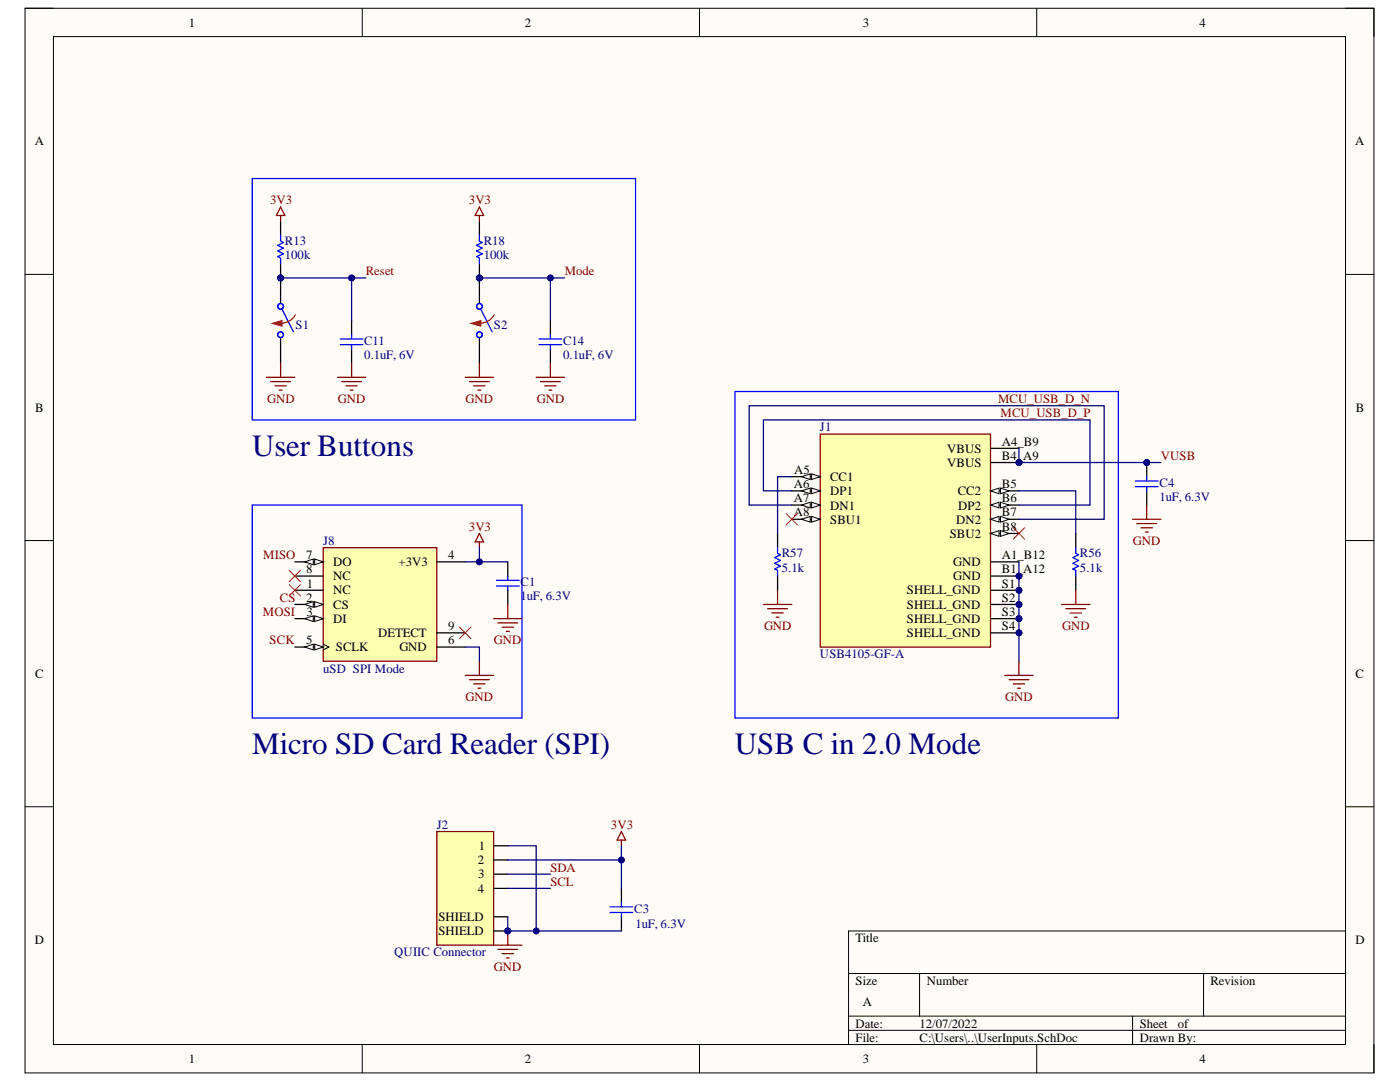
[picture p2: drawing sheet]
<svg xmlns="http://www.w3.org/2000/svg" width="279mm" height="216mm" viewBox="0 0 279 216" stroke-linecap="round" stroke-linejoin="round" font-family="sans-serif">
<defs><g id="words">
<g font-size="6.2" fill="#000080">
<text x="50.3" y="90.9">User Buttons</text>
<text x="50.3" y="150.4">Micro SD Card Reader (SPI)</text>
<text x="146.6" y="150.4">USB C in 2.0 Mode</text>
</g>
<g font-size="2.5">
<text x="37.7" y="5.3">1</text>
<text x="104.8" y="5.3">2</text>
<text x="172.2" y="5.3">3</text>
<text x="239.4" y="5.3">4</text>
<text x="6.9" y="29">A</text>
<text x="270.4" y="29">A</text>
<text x="7" y="82.1">B</text>
<text x="270.6" y="82.1">B</text>
<text x="199.9" y="88.9">A4_B9</text>
<text x="158.5" y="94.6">A5</text>
<text x="189" y="90.3">VBUS</text>
<text x="189" y="93.1">VBUS</text>
<text x="199.9" y="91.7">B4_A9</text>
<text x="158.4" y="97.4">A6</text>
<text x="158.4" y="100.2">A7</text>
<text x="165.7" y="96">CC1</text>
<text x="165.7" y="98.8">DP1</text>
<text x="165.7" y="101.7">DN1</text>
<text x="191.1" y="98.8">CC2</text>
<text x="191.2" y="101.7">DP2</text>
<text x="199.9" y="97.4">B5</text>
<text x="199.9" y="100.2">B6</text>
<text x="158.4" y="103">A8</text>
<text x="165.7" y="104.5">SBU1</text>
<text x="189.5" y="107.3">SBU2</text>
<text x="190.8" y="104.5">DN2</text>
<text x="199.9" y="103">B7</text>
<text x="199.9" y="105.9">B8</text>
<text x="61.1" y="111.6">7</text>
<text x="66.5" y="112.9">DO</text>
<text x="79.5" y="112.9">+3V3</text>
<text x="89.4" y="111.6">4</text>
<text x="190.2" y="112.9">GND</text>
<text x="199.9" y="111.6">A1_B12</text>
<text x="61.1" y="114.4">8</text>
<text x="61.3" y="117.2">1</text>
<text x="66.5" y="115.8">NC</text>
<text x="66.5" y="118.6">NC</text>
<text x="181" y="118.6">SHELL_GND</text>
<text x="190.2" y="115.8">GND</text>
<text x="199.9" y="114.4">B1_A12</text>
<text x="199.9" y="117.2">S1</text>
<text x="61.1" y="120">2</text>
<text x="61.2" y="122.9">3</text>
<text x="66.5" y="121.5">CS</text>
<text x="66.5" y="124.3">DI</text>
<text x="89.4" y="125.7">9</text>
<text x="181" y="121.5">SHELL_GND</text>
<text x="181" y="124.3">SHELL_GND</text>
<text x="199.9" y="120">S2</text>
<text x="199.9" y="122.9">S3</text>
<text x="199.9" y="125.7">S4</text>
<text x="61.1" y="128.6">5</text>
<text x="67" y="129.9">SCLK</text>
<text x="75.5" y="127.1">DETECT</text>
<text x="79.7" y="129.9">GND</text>
<text x="89.4" y="128.6">6</text>
<text x="181" y="127.1">SHELL_GND</text>
<text x="7" y="135.3">C</text>
<text x="270.5" y="135.3">C</text>
<text x="95.4" y="172.5">2</text>
<text x="95.5" y="169.6">1</text>
<text x="95.4" y="178.1">4</text>
<text x="95.4" y="175.3">3</text>
<text x="87.5" y="183.8">SHIELD</text>
<text x="6.9" y="188.4">D</text>
<text x="87.5" y="186.6">SHIELD</text>
<text x="170.8" y="188">Title</text>
<text x="270.5" y="188.4">D</text>
<text x="170.8" y="196.5">Size</text>
<text x="185" y="196.5">Number</text>
<text x="241.6" y="196.5">Revision</text>
<text x="172.2" y="200.8">A</text>
<text x="170.8" y="205">Date:</text>
<text x="170.8" y="207.8">File:</text>
<text x="183.5" y="205">12/07/2022</text>
<text x="183.5" y="207.8">C:\Users\..\UserInputs.SchDoc</text>
<text x="227.4" y="205">Sheet</text>
<text x="227.4" y="207.8">Drawn By:</text>
<text x="235.1" y="205">of</text>
<text x="37.7" y="212.1">1</text>
<text x="104.8" y="212.1">2</text>
<text x="172.2" y="212.1">3</text>
<text x="239.4" y="212.1">4</text>
</g>
<g font-size="2.5" fill="#800000">
<text x="53.9" y="40.8">3V3</text>
<text x="93.6" y="40.8">3V3</text>
<text x="73" y="54.9">Reset</text>
<text x="112.7" y="54.9">Mode</text>
<text x="53.3" y="80.4">GND</text>
<text x="67.4" y="80.4">GND</text>
<text x="92.9" y="80.4">GND</text>
<text x="107.1" y="80.4">GND</text>
<text x="199.2" y="80.4">MCU_USB_D_N</text>
<text x="199.7" y="83.2">MCU_USB_D_P</text>
<text x="231.7" y="91.7">VUSB</text>
<text x="93.6" y="105.9">3V3</text>
<text x="52.5" y="111.6">MISO</text>
<text x="226.1" y="108.7">GND</text>
<text x="52.5" y="122.9">MOSI</text>
<text x="55.8" y="120">CS</text>
<text x="152.5" y="125.7">GND</text>
<text x="212" y="125.7">GND</text>
<text x="53.8" y="128.6">SCK</text>
<text x="98.6" y="128.6">GND</text>
<text x="92.9" y="139.9">GND</text>
<text x="200.6" y="139.9">GND</text>
<text x="121.9" y="165.4">3V3</text>
<text x="109.8" y="173.9">SDA</text>
<text x="109.8" y="176.7">SCL</text>
<text x="98.6" y="193.7">GND</text>
</g>
<g font-size="2.5" fill="#000080">
<text x="56.9" y="51.8">100k</text>
<text x="56.9" y="49">R13</text>
<text x="96.5" y="51.8">100k</text>
<text x="96.5" y="49">R18</text>
<text x="59" y="65.6">S1</text>
<text x="98.6" y="65.6">S2</text>
<text x="72.7" y="71.7">0.1uF, 6V</text>
<text x="72.7" y="68.8">C11</text>
<text x="112.4" y="71.7">0.1uF, 6V</text>
<text x="112.4" y="68.8">C14</text>
<text x="163.6" y="86">J1</text>
<text x="231.4" y="99.9">1uF, 6.3V</text>
<text x="231.4" y="97.1">C4</text>
<text x="64.5" y="108.7">J8</text>
<text x="156" y="111.2">R57</text>
<text x="215.5" y="111.2">R56</text>
<text x="103.9" y="119.8">1uF, 6.3V</text>
<text x="103.9" y="116.9">C1</text>
<text x="156" y="114.1">5.1k</text>
<text x="215.5" y="114.1">5.1k</text>
<text x="163.6" y="131.4">USB4105-GF-A</text>
<text x="64.5" y="134.2">uSD SPI Mode</text>
<text x="87.2" y="165.4">J2</text>
<text x="126.6" y="182.1">C3</text>
<text x="126.8" y="185.2">1uF, 6.3V</text>
<text x="78.7" y="190.8">QUIIC Connector</text>
</g>
</g></defs>
<path d="M5 1.6h269.2v212.5h-269.2z" fill-rule="evenodd" fill="#fffcf8"/>
<path d="M5 1.6h269.2v212.5h-269.2z" fill="none" stroke="#000" stroke-width=".2"/>
<path d="M10.7 7.3h257.8v201.1h-257.8z" fill-rule="evenodd" fill="#fffcf8"/>
<g fill="none" stroke="#000" stroke-width=".2">
<path d="M5 1.6h5.7M10.7 7.3h257.8v201.1h-257.8zM72.3 1.6v5.7M139.6 1.6v5.7M206.9 1.6v5.7M268.5 1.6h5.7v5.7M5 54.8h5.7M268.5 54.8h5.7M5 107.9h5.7M268.5 107.9h5.7M5 161h5.7M268.5 161h5.7"/>
<path d="M169.3 194.3h99.2M183.5 194.3v8.5M240.2 194.3v8.5M268.5 185.8h-99.2v22.6M72.3 208.4v5.7M139.6 208.4v5.7M169.3 202.8h99.2M169.3 205.6h99.2M206.9 208.4v5.7M226 202.8v5.6M274.2 208.4v5.7"/>
</g>
<path d="M70.2 64v2.8M70.2 69.6v2.9" fill="none" stroke="#000" stroke-width=".25"/>
<path d="M67.9 67.6h4.5M67.9 68.8h4.5M70.2 66.8v.8M70.2 68.8v.8" fill="none" stroke="#00f" stroke-width=".25"/>
<circle cx="56" cy="55.5" r=".57" fill="#000080"/>
<circle cx="56" cy="55.5" r=".57" fill="none" stroke="#000080" stroke-width=".2"/>
<path d="M56 44.1v2.9M56 52.6v2.9" fill="none" stroke="#000" stroke-width=".25"/>
<circle cx="56" cy="55.5" r=".57" fill="#000080"/>
<circle cx="56" cy="55.5" r=".57" fill="none" stroke="#000080" stroke-width=".2"/>
<path d="M56 47v1.1l.6 .3-1.2 .5 1.2 .6-1.2 .6 1.2 .5-1.2 .6 .6 .3v1.1" fill="none" stroke="#00f" stroke-width=".25"/>
<path d="M56 41.3l.9 1.7h-1.7zM56 43v1.1M67.3 75.3h5.7M68.2 76.1h4M69 77h2.3M69.9 77.8h.6M70.2 72.5v2.8" fill="none" stroke="#800000" stroke-width=".25"/>
<circle cx="56" cy="55.5" r=".57" fill="#000080"/>
<circle cx="56" cy="55.5" r=".57" fill="none" stroke="#000080" stroke-width=".2"/>
<path d="M56 55.5v5.1" fill="none" stroke="#000" stroke-width=".25"/>
<circle cx="56" cy="55.5" r=".57" fill="#000080"/>
<circle cx="56" cy="55.5" r=".57" fill="none" stroke="#000080" stroke-width=".2"/>
<path d="M56 67.4v5.1" fill="none" stroke="#000" stroke-width=".25"/>
<g fill="none" stroke="#00f" stroke-width=".25">
<path d="M56.3 61.7l2.3 4.5"/>
<circle cx="56" cy="66.8" r=".57"/>
<circle cx="56" cy="61.1" r=".57"/>
</g>
<path d="M58.9 62.8a3.4 3.4 0 0 1-2.9 1.7" fill="none" stroke="#f00" stroke-width=".25"/>
<path d="M54.3 64.5l2-.5v1.1z" fill="#f00"/>
<path d="M54.3 64.5l2-.5v1.1z" fill="none" stroke="#f00" stroke-width=".2"/>
<path d="M53.2 75.3h5.6M54 76.1h4M54.9 77h2.2M55.7 77.8h.6M56 72.5v2.8" fill="none" stroke="#800000" stroke-width=".25"/>
<path d="M109.8 64v2.8M109.8 69.6v2.9" fill="none" stroke="#000" stroke-width=".25"/>
<path d="M107.6 67.6h4.5M107.6 68.8h4.5M109.8 66.8v.8M109.8 68.8v.8" fill="none" stroke="#00f" stroke-width=".25"/>
<circle cx="95.7" cy="55.5" r=".57" fill="#000080"/>
<circle cx="95.7" cy="55.5" r=".57" fill="none" stroke="#000080" stroke-width=".2"/>
<path d="M95.7 44.1v2.9M95.7 52.6v2.9" fill="none" stroke="#000" stroke-width=".25"/>
<circle cx="95.7" cy="55.5" r=".57" fill="#000080"/>
<circle cx="95.7" cy="55.5" r=".57" fill="none" stroke="#000080" stroke-width=".2"/>
<path d="M95.7 47v1.1l.5 .3-1.1 .5 1.1 .6-1.1 .6 1.1 .5-1.1 .6 .6 .3v1.1" fill="none" stroke="#00f" stroke-width=".25"/>
<path d="M95.7 41.3l.8 1.7h-1.7zM95.7 43v1.1M107 75.3h5.7M107.9 76.1h3.9M108.7 77h2.3M109.6 77.8h.5M109.8 72.5v2.8" fill="none" stroke="#800000" stroke-width=".25"/>
<circle cx="95.7" cy="55.5" r=".57" fill="#000080"/>
<circle cx="95.7" cy="55.5" r=".57" fill="none" stroke="#000080" stroke-width=".2"/>
<path d="M95.7 55.5v5.1" fill="none" stroke="#000" stroke-width=".25"/>
<circle cx="95.7" cy="55.5" r=".57" fill="#000080"/>
<circle cx="95.7" cy="55.5" r=".57" fill="none" stroke="#000080" stroke-width=".2"/>
<path d="M95.7 67.4v5.1" fill="none" stroke="#000" stroke-width=".25"/>
<g fill="none" stroke="#00f" stroke-width=".25">
<path d="M96 61.7l2.2 4.5"/>
<circle cx="95.7" cy="66.8" r=".57"/>
<circle cx="95.7" cy="61.1" r=".57"/>
</g>
<path d="M98.6 62.8a3.4 3.4 0 0 1-2.9 1.7" fill="none" stroke="#f00" stroke-width=".25"/>
<path d="M94 64.5l2-.5v1.1z" fill="#f00"/>
<path d="M94 64.5l2-.5v1.1z" fill="none" stroke="#f00" stroke-width=".2"/>
<path d="M92.8 75.3h5.7M93.7 76.1h4M94.5 77h2.3M95.4 77.8h.6M95.7 72.5v2.8" fill="none" stroke="#800000" stroke-width=".25"/>
<path d="M64.5 109.3h22.7v22.6h-22.7z" fill-rule="evenodd" fill="#ffffb0"/>
<path d="M64.5 109.3h22.7v22.6h-22.7z" fill="none" stroke="#800000" stroke-width=".25"/>
<path d="M58.8 112.1h5.7" fill="none" stroke="#000" stroke-width=".25"/>
<path d="M62.8 111.5l1.7 .6-1.7 .6z" fill="#f8fcff"/>
<path d="M62.8 111.5l1.7 .6-1.7 .6z" fill="none" stroke="#000" stroke-width=".2"/>
<path d="M60.8 112.1l1.7-.6v1.2z" fill="#f8fcff"/>
<path d="M60.8 112.1l1.7-.6v1.2z" fill="none" stroke="#000" stroke-width=".2"/>
<path d="M58.8 114.9h5.7M58.8 117.8h5.7M58.8 120.6h5.7" fill="none" stroke="#000" stroke-width=".25"/>
<path d="M62.8 120l1.7 .6-1.7 .6z" fill="#f8fcff"/>
<path d="M62.8 120l1.7 .6-1.7 .6z" fill="none" stroke="#000" stroke-width=".2"/>
<path d="M60.8 120.6l1.7-.6v1.2z" fill="#f8fcff"/>
<path d="M60.8 120.6l1.7-.6v1.2z" fill="none" stroke="#000" stroke-width=".2"/>
<path d="M58.8 123.4h5.7" fill="none" stroke="#000" stroke-width=".25"/>
<path d="M62.8 122.9l1.7 .5-1.7 .6z" fill="#f8fcff"/>
<path d="M62.8 122.9l1.7 .5-1.7 .6z" fill="none" stroke="#000" stroke-width=".2"/>
<path d="M60.8 123.4l1.7-.5v1.1z" fill="#f8fcff"/>
<path d="M60.8 123.4l1.7-.5v1.1z" fill="none" stroke="#000" stroke-width=".2"/>
<path d="M58.8 129.1h5.7" fill="none" stroke="#000" stroke-width=".25"/>
<path d="M62.8 128.5l1.7 .6-1.7 .6z" fill="#f8fcff"/>
<path d="M62.8 128.5l1.7 .6-1.7 .6z" fill="none" stroke="#000" stroke-width=".2"/>
<path d="M60.8 129.1l1.7-.6v1.2z" fill="#f8fcff"/>
<path d="M60.8 129.1l1.7-.6v1.2zM64.5 128.5l1.1 .6-1.1 .6" fill="none" stroke="#000" stroke-width=".2"/>
<path d="M87.2 112.1h5.6M87.2 126.3h5.6M87.2 129.1h5.6" fill="none" stroke="#000" stroke-width=".25"/>
<path d="M50.3 35.6h76.5v48.2h-76.5zM50.3 100.8h53.9v42.5h-53.9z" fill="none" stroke="#00f" stroke-width=".25"/>
<path d="M57.7 113.8l2.3 2.3M57.7 116.6l2.3 2.3M60 113.8l-2.3 2.3M60 116.6l-2.3 2.3M91.7 125.1l2.3 2.3M94 125.1l-2.3 2.3" fill="none" stroke="#f00" stroke-width=".2"/>
<path d="M95.7 106.4l.8 1.7h-1.7zM95.7 108.1v1.2M92.8 134.8h5.7M93.7 135.6h4M94.5 136.5h2.3M95.4 137.3h.6M95.7 131.9v2.9" fill="none" stroke="#800000" stroke-width=".25"/>
<circle cx="203.4" cy="92.3" r=".57" fill="#000080"/>
<circle cx="203.4" cy="92.3" r=".57" fill="none" stroke="#000080" stroke-width=".2"/>
<circle cx="203.4" cy="114.9" r=".57" fill="#000080"/>
<circle cx="203.4" cy="114.9" r=".57" fill="none" stroke="#000080" stroke-width=".2"/>
<circle cx="203.4" cy="117.8" r=".57" fill="#000080"/>
<circle cx="203.4" cy="117.8" r=".57" fill="none" stroke="#000080" stroke-width=".2"/>
<circle cx="203.4" cy="120.6" r=".57" fill="#000080"/>
<circle cx="203.4" cy="120.6" r=".57" fill="none" stroke="#000080" stroke-width=".2"/>
<circle cx="203.4" cy="123.4" r=".57" fill="#000080"/>
<circle cx="203.4" cy="123.4" r=".57" fill="none" stroke="#000080" stroke-width=".2"/>
<circle cx="203.4" cy="126.3" r=".57" fill="#000080"/>
<circle cx="203.4" cy="126.3" r=".57" fill="none" stroke="#000080" stroke-width=".2"/>
<path d="M163.7 86.6h34v42.5h-34z" fill-rule="evenodd" fill="#ffffb0"/>
<path d="M163.7 86.6h34v42.5h-34z" fill="none" stroke="#800000" stroke-width=".25"/>
<path d="M158 95.1h5.7" fill="none" stroke="#000" stroke-width=".25"/>
<path d="M162 94.6l1.7 .5-1.7 .6z" fill="#f8fcff"/>
<path d="M162 94.6l1.7 .5-1.7 .6z" fill="none" stroke="#000" stroke-width=".2"/>
<path d="M160 95.1l1.7-.5v1.1z" fill="#f8fcff"/>
<path d="M160 95.1l1.7-.5v1.1z" fill="none" stroke="#000" stroke-width=".2"/>
<path d="M158 98h5.7" fill="none" stroke="#000" stroke-width=".25"/>
<path d="M162 97.4l1.7 .6-1.7 .5z" fill="#f8fcff"/>
<path d="M162 97.4l1.7 .6-1.7 .5z" fill="none" stroke="#000" stroke-width=".2"/>
<path d="M160 98l1.7-.6v1.1z" fill="#f8fcff"/>
<path d="M160 98l1.7-.6v1.1z" fill="none" stroke="#000" stroke-width=".2"/>
<path d="M158 100.8h5.7" fill="none" stroke="#000" stroke-width=".25"/>
<path d="M162 100.2l1.7 .6-1.7 .6z" fill="#f8fcff"/>
<path d="M162 100.2l1.7 .6-1.7 .6z" fill="none" stroke="#000" stroke-width=".2"/>
<path d="M160 100.8l1.7-.6v1.2z" fill="#f8fcff"/>
<path d="M160 100.8l1.7-.6v1.2z" fill="none" stroke="#000" stroke-width=".2"/>
<path d="M158 103.6h5.7" fill="none" stroke="#000" stroke-width=".25"/>
<path d="M162 103l1.7 .6-1.7 .6z" fill="#f8fcff"/>
<path d="M162 103l1.7 .6-1.7 .6z" fill="none" stroke="#000" stroke-width=".2"/>
<path d="M160 103.6l1.7-.6v1.2z" fill="#f8fcff"/>
<path d="M160 103.6l1.7-.6v1.2z" fill="none" stroke="#000" stroke-width=".2"/>
<path d="M197.7 89.5h5.7M197.7 92.3h5.7" fill="none" stroke="#000" stroke-width=".25"/>
<circle cx="203.4" cy="92.3" r=".57" fill="#000080"/>
<circle cx="203.4" cy="92.3" r=".57" fill="none" stroke="#000080" stroke-width=".2"/>
<path d="M197.7 97.9h5.7" fill="none" stroke="#000" stroke-width=".25"/>
<path d="M197.7 97.9l1.7-.5v1.1z" fill="#f8fcff"/>
<path d="M197.7 97.9l1.7-.5v1.1z" fill="none" stroke="#000" stroke-width=".2"/>
<path d="M199.7 97.4l1.7 .5-1.7 .6z" fill="#f8fcff"/>
<path d="M199.7 97.4l1.7 .5-1.7 .6z" fill="none" stroke="#000" stroke-width=".2"/>
<path d="M197.7 100.8h5.7" fill="none" stroke="#000" stroke-width=".25"/>
<path d="M197.7 100.8l1.7-.6v1.2z" fill="#f8fcff"/>
<path d="M197.7 100.8l1.7-.6v1.2z" fill="none" stroke="#000" stroke-width=".2"/>
<path d="M199.7 100.2l1.7 .6-1.7 .6z" fill="#f8fcff"/>
<path d="M199.7 100.2l1.7 .6-1.7 .6z" fill="none" stroke="#000" stroke-width=".2"/>
<path d="M197.7 103.6h5.7" fill="none" stroke="#000" stroke-width=".25"/>
<path d="M197.7 103.6l1.7-.5v1.1z" fill="#f8fcff"/>
<path d="M197.7 103.6l1.7-.5v1.1z" fill="none" stroke="#000" stroke-width=".2"/>
<path d="M199.7 103.1l1.7 .5-1.7 .6z" fill="#f8fcff"/>
<path d="M199.7 103.1l1.7 .5-1.7 .6z" fill="none" stroke="#000" stroke-width=".2"/>
<path d="M197.7 106.4h5.7" fill="none" stroke="#000" stroke-width=".25"/>
<path d="M197.7 106.4l1.7-.5v1.1z" fill="#f8fcff"/>
<path d="M197.7 106.4l1.7-.5v1.1z" fill="none" stroke="#000" stroke-width=".2"/>
<path d="M199.7 105.9l1.7 .5-1.7 .6z" fill="#f8fcff"/>
<path d="M199.7 105.9l1.7 .5-1.7 .6z" fill="none" stroke="#000" stroke-width=".2"/>
<path d="M197.7 112.1h5.7M197.7 114.9h5.7" fill="none" stroke="#000" stroke-width=".25"/>
<circle cx="203.4" cy="114.9" r=".57" fill="#000080"/>
<circle cx="203.4" cy="114.9" r=".57" fill="none" stroke="#000080" stroke-width=".2"/>
<path d="M197.7 117.8h5.7" fill="none" stroke="#000" stroke-width=".25"/>
<circle cx="203.4" cy="117.8" r=".57" fill="#000080"/>
<circle cx="203.4" cy="117.8" r=".57" fill="none" stroke="#000080" stroke-width=".2"/>
<path d="M197.7 120.6h5.7" fill="none" stroke="#000" stroke-width=".25"/>
<circle cx="203.4" cy="120.6" r=".57" fill="#000080"/>
<circle cx="203.4" cy="120.6" r=".57" fill="none" stroke="#000080" stroke-width=".2"/>
<path d="M197.7 123.4h5.7" fill="none" stroke="#000" stroke-width=".25"/>
<circle cx="203.4" cy="123.4" r=".57" fill="#000080"/>
<circle cx="203.4" cy="123.4" r=".57" fill="none" stroke="#000080" stroke-width=".2"/>
<path d="M197.7 126.3h5.7" fill="none" stroke="#000" stroke-width=".25"/>
<circle cx="203.4" cy="126.3" r=".57" fill="#000080"/>
<circle cx="203.4" cy="126.3" r=".57" fill="none" stroke="#000080" stroke-width=".2"/>
<g fill="none" stroke="#800000" stroke-width=".25">
<path d="M155.2 117.8v2.8M214.7 117.8v2.8M152.3 120.6h5.7M153.2 121.5h4M154 122.3h2.3M154.9 123.2h.6M200.5 134.8h5.7M201.4 135.6h3.9M202.2 136.5h2.3M203.1 137.3h.5M203.4 131.9v2.9M211.9 120.6h5.6"/>
<path d="M212.7 121.5h4M213.6 122.3h2.2M214.4 123.2h.6"/>
</g>
<path d="M155.2 106.4v2.9M155.2 114.9v2.9M214.7 106.4v2.9M214.7 114.9v2.9" fill="none" stroke="#000" stroke-width=".25"/>
<path d="M146.7 78.1h76.5v65.2h-76.5zM155.2 109.3v1.1l.5 .3-1.1 .6 1.1 .5-1.1 .6 1.1 .6-1.1 .5 .6 .3v1.1M214.7 109.3v1.1l.6 .3-1.2 .6 1.2 .5-1.2 .6 1.2 .6-1.2 .5 .6 .3v1.1" fill="none" stroke="#00f" stroke-width=".25"/>
<path d="M156.9 102.5l2.2 2.2M159.1 102.5l-2.2 2.2M202.2 105.3l2.3 2.3M204.5 105.3l-2.3 2.3" fill="none" stroke="#f00" stroke-width=".2"/>
<circle cx="228.9" cy="92.3" r=".57" fill="#000080"/>
<circle cx="228.9" cy="92.3" r=".57" fill="none" stroke="#000080" stroke-width=".2"/>
<path d="M228.9 92.3v2.8M228.9 97.9v2.9" fill="none" stroke="#000" stroke-width=".25"/>
<circle cx="228.9" cy="92.3" r=".57" fill="#000080"/>
<circle cx="228.9" cy="92.3" r=".57" fill="none" stroke="#000080" stroke-width=".2"/>
<path d="M226.6 96h4.5M226.6 97.1h4.5M228.9 95.1v.9M228.9 97.1v.8M99.1 115.8h4.5M99.1 116.9h4.5M101.3 114.9v.9M101.3 116.9v.9" fill="none" stroke="#00f" stroke-width=".25"/>
<path d="M226 103.6h5.7M226.9 104.5h3.9M227.7 105.3h2.3M228.6 106.2h.5M228.9 100.8v2.8M98.5 123.4h5.7M99.4 124.3h3.9M100.2 125.1h2.3M101.1 126h.5M101.3 120.6v2.8" fill="none" stroke="#800000" stroke-width=".25"/>
<path d="M101.3 112.1v2.8M101.3 117.8v2.8" fill="none" stroke="#000" stroke-width=".25"/>
<circle cx="101.3" cy="185.8" r=".57" fill="#000080"/>
<circle cx="101.3" cy="185.8" r=".57" fill="none" stroke="#000080" stroke-width=".2"/>
<path d="M87.2 165.9h11.3v22.7h-11.3z" fill-rule="evenodd" fill="#ffffb0"/>
<path d="M87.2 165.9h11.3v22.7h-11.3z" fill="none" stroke="#800000" stroke-width=".25"/>
<path d="M98.5 168.8h2.8M98.5 171.6h2.8M98.5 174.4h2.8M98.5 177.3h2.8M98.5 182.9h2.8M98.5 185.8h2.8" fill="none" stroke="#000" stroke-width=".25"/>
<circle cx="101.3" cy="185.8" r=".57" fill="#000080"/>
<circle cx="101.3" cy="185.8" r=".57" fill="none" stroke="#000080" stroke-width=".2"/>
<path d="M70.2 55.5v8.5" fill="none" stroke="#000080" stroke-width=".25"/>
<circle cx="70.2" cy="55.5" r=".57" fill="#000080"/>
<circle cx="70.2" cy="55.5" r=".57" fill="none" stroke="#000080" stroke-width=".2"/>
<path d="M109.8 55.5v8.5" fill="none" stroke="#000080" stroke-width=".25"/>
<circle cx="109.8" cy="55.5" r=".57" fill="#000080"/>
<circle cx="109.8" cy="55.5" r=".57" fill="none" stroke="#000080" stroke-width=".2"/>
<path d="M95.7 109.3v2.8h-2.9" fill="none" stroke="#000080" stroke-width=".25"/>
<circle cx="95.7" cy="112.1" r=".57" fill="#000080"/>
<circle cx="95.7" cy="112.1" r=".57" fill="none" stroke="#000080" stroke-width=".2"/>
<path d="M203.4 112.1v19.8M92.8 129.1h2.9v2.8" fill="none" stroke="#000080" stroke-width=".25"/>
<circle cx="203.4" cy="114.9" r=".57" fill="#000080"/>
<circle cx="203.4" cy="114.9" r=".57" fill="none" stroke="#000080" stroke-width=".2"/>
<circle cx="203.4" cy="117.8" r=".57" fill="#000080"/>
<circle cx="203.4" cy="117.8" r=".57" fill="none" stroke="#000080" stroke-width=".2"/>
<circle cx="203.4" cy="120.6" r=".57" fill="#000080"/>
<circle cx="203.4" cy="120.6" r=".57" fill="none" stroke="#000080" stroke-width=".2"/>
<circle cx="203.4" cy="123.4" r=".57" fill="#000080"/>
<circle cx="203.4" cy="123.4" r=".57" fill="none" stroke="#000080" stroke-width=".2"/>
<circle cx="203.4" cy="126.3" r=".57" fill="#000080"/>
<circle cx="203.4" cy="126.3" r=".57" fill="none" stroke="#000080" stroke-width=".2"/>
<path d="M203.4 89.5v2.8" fill="none" stroke="#000080" stroke-width=".25"/>
<circle cx="203.4" cy="92.3" r=".57" fill="#000080"/>
<circle cx="203.4" cy="92.3" r=".57" fill="none" stroke="#000080" stroke-width=".2"/>
<path d="M56 55.5h17M158 95.1h-2.8v11.3M158 97.9h-5.6v-14.1h65.1v17h-14.1M203.4 97.9h11.3v8.5M158 100.8h-8.5v-19.8h70.9v22.6h-17" fill="none" stroke="#000080" stroke-width=".25"/>
<circle cx="56" cy="55.5" r=".57" fill="#000080"/>
<circle cx="56" cy="55.5" r=".57" fill="none" stroke="#000080" stroke-width=".2"/>
<circle cx="70.2" cy="55.5" r=".57" fill="#000080"/>
<circle cx="70.2" cy="55.5" r=".57" fill="none" stroke="#000080" stroke-width=".2"/>
<path d="M95.7 55.5h17" fill="none" stroke="#000080" stroke-width=".25"/>
<circle cx="95.7" cy="55.5" r=".57" fill="#000080"/>
<circle cx="95.7" cy="55.5" r=".57" fill="none" stroke="#000080" stroke-width=".2"/>
<circle cx="109.8" cy="55.5" r=".57" fill="#000080"/>
<circle cx="109.8" cy="55.5" r=".57" fill="none" stroke="#000080" stroke-width=".2"/>
<path d="M203.4 92.3h28.3" fill="none" stroke="#000080" stroke-width=".25"/>
<circle cx="203.4" cy="92.3" r=".57" fill="#000080"/>
<circle cx="203.4" cy="92.3" r=".57" fill="none" stroke="#000080" stroke-width=".2"/>
<circle cx="228.9" cy="92.3" r=".57" fill="#000080"/>
<circle cx="228.9" cy="92.3" r=".57" fill="none" stroke="#000080" stroke-width=".2"/>
<path d="M95.7 112.1h5.6" fill="none" stroke="#000080" stroke-width=".25"/>
<circle cx="95.7" cy="112.1" r=".57" fill="#000080"/>
<circle cx="95.7" cy="112.1" r=".57" fill="none" stroke="#000080" stroke-width=".2"/>
<path d="M124 165.9l.9 1.7h-1.7zM124 167.6v1.2M98.5 188.6h5.7M99.4 189.4h3.9M100.2 190.3h2.3M101.1 191.1h.5M101.3 185.8v2.8" fill="none" stroke="#800000" stroke-width=".25"/>
<circle cx="101.3" cy="185.8" r=".57" fill="#000080"/>
<circle cx="101.3" cy="185.8" r=".57" fill="none" stroke="#000080" stroke-width=".2"/>
<path d="M101.3 182.9v2.9" fill="none" stroke="#000080" stroke-width=".25"/>
<circle cx="101.3" cy="185.8" r=".57" fill="#000080"/>
<circle cx="101.3" cy="185.8" r=".57" fill="none" stroke="#000080" stroke-width=".2"/>
<path d="M101.3 168.8h5.7v17h-5.7" fill="none" stroke="#000080" stroke-width=".25"/>
<circle cx="107" cy="185.8" r=".57" fill="#000080"/>
<circle cx="107" cy="185.8" r=".57" fill="none" stroke="#000080" stroke-width=".2"/>
<circle cx="101.3" cy="185.8" r=".57" fill="#000080"/>
<circle cx="101.3" cy="185.8" r=".57" fill="none" stroke="#000080" stroke-width=".2"/>
<path d="M101.3 174.4h8.5M101.3 177.3h8.5M124 168.8v2.8h-22.7" fill="none" stroke="#000080" stroke-width=".25"/>
<circle cx="124" cy="171.6" r=".57" fill="#000080"/>
<circle cx="124" cy="171.6" r=".57" fill="none" stroke="#000080" stroke-width=".2"/>
<path d="M124 177.3v2.8M124 182.9v2.9" fill="none" stroke="#000" stroke-width=".25"/>
<path d="M121.7 180.9h4.6M121.7 182.1h4.6M124 180.1v.8M124 182.1v.8" fill="none" stroke="#00f" stroke-width=".25"/>
<path d="M124 171.6v5.7" fill="none" stroke="#000080" stroke-width=".25"/>
<circle cx="124" cy="171.6" r=".57" fill="#000080"/>
<circle cx="124" cy="171.6" r=".57" fill="none" stroke="#000080" stroke-width=".2"/>
<path d="M107 185.8h17" fill="none" stroke="#000080" stroke-width=".25"/>
<circle cx="107" cy="185.8" r=".57" fill="#000080"/>
<circle cx="107" cy="185.8" r=".57" fill="none" stroke="#000080" stroke-width=".2"/>
<use href="#words"/>
</svg>
